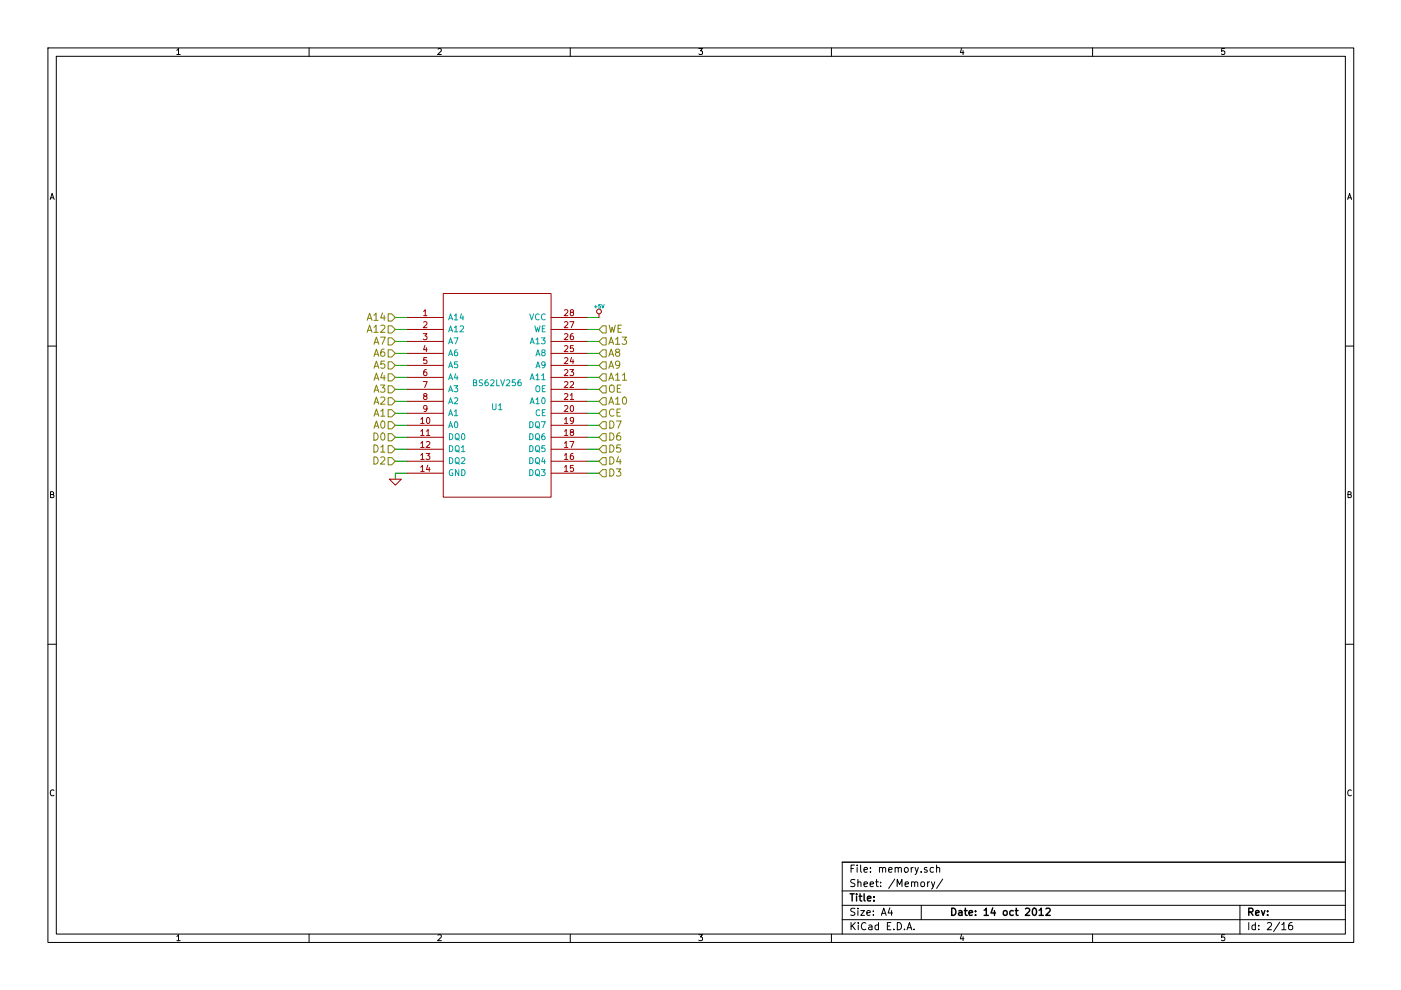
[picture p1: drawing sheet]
<svg xmlns="http://www.w3.org/2000/svg" width="297mm" height="210mm" viewBox="0 0 297 210" stroke-linecap="round" stroke-linejoin="round" font-family="sans-serif">
<g fill="none" stroke="#000" stroke-width=".21">
<path d="M10.2 10.2h276.8v189.6h-276.8zM11.9 11.9h273.3v186.1h-273.3zM37.5 10.7l.3-.4v1.3M37.5 11.6h.7M65.5 10.2v1.7M92.9 10.4l.4-.1 .3 .4-.8 .9h.8M120.9 10.2v1.7M148.2 10.3h.7l-.4 .5 .4 .1v.5l-.2 .2-.5-.2M176.3 10.2v1.7M203.9 10.2l-.3 1h.8M204.2 10.7v.9M231.6 10.2v1.7"/>
<path d="M259.6 10.3h-.6v.6l.2-.1 .4 .1v.5l-.1 .2-.5-.2M10.6 42.3l.4-1.3 .5 1.3M10.8 41.9h.6M285.7 42.3l.4-1.3 .5 1.3M285.9 41.9h.5M10.2 73.4h1.7M285.2 73.4h1.8M10.7 104.9l.6-.1v-.4l-.6-.2v1.3h.5l.2-.4-.2-.2M285.8 104.9l.5-.1 .1-.4-.6-.2v1.3h.5l.2-.4-.3-.2M10.2 136.6h1.7M285.2 136.6h1.8M11.4 167.6a.55 .55 0 0 0-.7 .1 .55 .55 0 0 0 0 .7l.4 .3 .3-.1"/>
<path d="M286.5 167.6a.55 .55 0 0 0-.7 .1 .55 .55 0 0 0 0 .7l.4 .3 .3-.1M37.5 198.6l.3-.4v1.2M37.5 199.4h.7M65.5 198v1.8M92.9 198.3l.4-.1 .3 .4-.8 .8h.8M120.9 198v1.8M148.2 198.2h.7l-.4 .5 .4 .1v.5l-.2 .1-.5-.1M176.3 198v1.8M178.6 188.9h106.6M178.6 195h106.6M178.6 191.9h106.6M180.4 195.6v1.5"/>
<path d="M180.4 184.2h.5M180.7 196.3l.6 .8M181.2 183.4h-.8v1.5M181.3 192.6h-.6l-.3 .3 .1 .3 .7 .3v.5l-.3 .1-.5-.1M181.3 186.5h-.6l-.3 .3 .1 .3 .7 .3v.5l-.3 .1-.5-.1M181.3 195.6l-.9 .9M181.7 183.4v.2M181.7 183.9v1M181.9 192.6v.1M181.9 187.1l.1-.1a.36 .36 0 0 1 .5 .2v.8M181.9 186.5v1.5M181.9 193.1v1"/>
<path d="M182 195.6v.2M182 196.1v1M182.5 183.4v1.3l.2 .2M182.5 193.1h.8l-.8 1h.8M183.2 184.4l.7-.1-.1-.3-.4-.1-.2 .3 .1 .7h.5M183.2 187.5l.7-.1-.1-.4h-.4l-.2 .2 .1 .7h.5M183.6 195.8a.72 .72 0 0 0-1 .5 .72 .72 0 0 0 .7 .8l.3-.1M183.8 193.6l.7-.2v-.3h-.5l-.2 .2 .1 .7h.6M184.2 196.2h.6l.1 .9M184.5 187.5l.7-.1-.1-.4h-.4l-.2 .2 .1 .7h.5M184.6 184.8v.1M184.6 184v.2"/>
<path d="M184.9 196.5l-.7 .1a.3 .3 0 0 0 .2 .5h.5M185.2 194v.1M185.2 193.1v.2M185.6 187h.6M185.9 186.5v1.3l.3 .2M186.3 196.2l-.5-.1-.3 .3 .1 .6 .2 .1h.5M186.3 195.6v1.5M186.5 184.1v-.1a.36 .36 0 0 1 .6 .2v.7M186.5 183.9v1M186.7 187.9v.1M186.7 187v.2M186.9 194.1l.5-1.5 .5 1.5"/>
<path d="M187 193.6h.7M187.1 184.2a.35 .35 0 0 1 .4-.3 .35 .35 0 0 1 .3 .3v.7M188.1 196.3h.5M188.4 184.4l.8-.1-.1-.3-.5-.1-.2 .3 .1 .7h.6M188.7 192.5l-.4 1.1h1M188.9 195.6h-.8v1.5h.8M189 193.1v1M189.5 197v.1M189.7 186.4l-1.3 2M189.8 184.1l.1-.1a.36 .36 0 0 1 .5 .2v.7M189.8 183.9v1M190.2 188v-1.5l.5 1.1 .5-1.1v1.5"/>
<path d="M190.2 195.6a.77 .77 0 0 1 .9 .8 .77 .77 0 0 1-.9 .7zM190.4 184.2a.35 .35 0 0 1 .4-.3 .35 .35 0 0 1 .3 .3v.7M191.8 197v.1M191.8 184.1l.2-.2 .5 .2v.7l-.2 .1-.5-.1zM191.9 187.5l.7-.1v-.4h-.5l-.2 .2 .1 .7h.6M192.3 197.1l.5-1.5 .5 1.5M192.4 196.7h.8M193.2 183.9v1M193.3 187.1v-.1a.36 .36 0 0 1 .6 .2v.8M193.3 187v1M193.6 183.9l-.4 .3M193.8 197v.1"/>
<path d="M193.9 187.2a.35 .35 0 0 1 .4-.2 .35 .35 0 0 1 .3 .2v.8M194 183.9l.4 1M194.7 183.9l-.5 1.4-.2 .1M195.3 184.8v.1M195.3 187.1l.2-.1 .5 .1v.8l-.3 .1-.4-.1zM195.3 191.9v3.1M196.5 184l-.3-.1-.2 .3v.2l.5 .1v.4h-.5M196.7 187v1M197.1 187l-.4 .3M197.5 187l.3 1M197.9 184l-.4-.1-.3 .3 .1 .6 .2 .1h.4M198.2 187l-.5 1.4-.2 .1"/>
<path d="M198.6 184.1l.1-.1a.36 .36 0 0 1 .5 .2v.7M198.6 183.4v1.5M199.9 186.4l-1.3 2M203.9 198.1l-.3 .9h.8M204.2 198.6v.8M231.6 198v1.8M259.6 198.2h-.6v.6l.2-.1 .4 .1v.5l-.1 .1-.5-.1M262.9 191.9v6.1M264.8 195.6v1.5M266.2 196.2l-.5-.1-.3 .3 .1 .6 .2 .1h.5M266.2 195.6v1.5M266.9 197v.1"/>
<path d="M266.9 196.2v.1M268.7 195.8l.6-.2 .3 .4-.9 1.1h.9M271.3 195.5l-1.3 2M271.8 196l.4-.4v1.5M271.8 197.1h.8M273.9 195.6l-.4 .1a.99 .99 0 0 0 0 1.4l.5-.1 .1-.5-.3-.3-.4 .1-.2 .2M285.2 182.8h-106.6v15.2"/>
</g>
<g fill="none" stroke="#000" stroke-width=".3">
<path d="M180.2 189.5h.9M180.7 189.5v1.5M181.6 189.5v.2M181.6 190v1M182.1 190h.6M182.3 189.5v1.3l.4 .2M183.2 189.5v1.3l.2 .2M183.9 190.5l.8-.1-.1-.3-.4-.1-.3 .2 .1 .8h.6M185.3 190.9v.1M185.3 190.1v.1M201.8 192.6a.77 .77 0 0 1 .9 .7 .77 .77 0 0 1-.9 .8zM203.3 193.1h.6l.1 1"/>
<path d="M204 193.4l-.7 .2a.3 .3 0 0 0 .2 .5l.5-.1M204.5 193.1h.6M204.7 192.6v1.3l.4 .2M205.5 193.6l.7-.2-.1-.3h-.4l-.2 .2v.7h.6M206.8 194v.1M206.8 193.1v.2M208.7 193l.4-.4v1.5M208.7 194.1h.9M210.5 192.5l-.4 1.1h1M210.8 193.1v1M212.9 193.1h.3l.3 .3v.4l-.3 .3-.5-.3zM214.8 193.1h-.4l-.3 .3 .1 .6 .2 .1 .4-.1"/>
<path d="M215.3 193.1h.5M215.5 192.6v1.3l.3 .2M217.4 192.7l.6-.1 .3 .4-.9 1.1h.9M219 192.7l.3-.1a.81 .81 0 0 1 .5 .7 .81 .81 0 0 1-.5 .8l-.3-.1-.1-.5zM220.3 193l.5-.4v1.5M220.3 194.1h.9M221.8 192.7l.6-.1 .3 .4-1 1.1h1M264.8 193.4l.7-.1 .2-.2-.1-.4-.2-.1h-.6v1.5M265.2 193.4l.5 .7M266.2 193.6l.8-.2-.1-.3h-.5l-.2 .2 .1 .7h.6M267.5 193.1l.3 1 .4-1M268.8 194v.1"/>
<path d="M268.8 193.1v.2"/>
</g>
<g fill="none" stroke="#808000" stroke-width=".21">
<path d="M77.9 67.9l.5-1.5 .5 1.5M77.9 70.5l.5-1.6 .5 1.6M78 67.5h.7M78 70h.7M79.3 66.8l.4-.4v1.5M79.3 69.4l.4-.5v1.6M79.3 67.9h.9M79.3 70.5h.9M79.3 73l.5-1.5 .5 1.5M79.3 75.5l.5-1.5 .5 1.5M79.3 78.1l.5-1.5 .5 1.5M79.4 77.6h.8"/>
<path d="M79.4 75.1h.8M79.4 72.6h.8M80.7 71.5h1l-.7 1.5M80.7 69.1l.6-.2 .3 .5-.9 1.1h.9M81.1 66.3l-.4 1.1h1M81.1 79l-.4 1.1h1M81.5 74l-.5 .1a.99 .99 0 0 0 0 1.4l.5-.1 .1-.5-.3-.3-.4 .1-.2 .2M81.5 66.9v1M81.5 79.6v1M81.5 76.6h-.7l-.1 .7 .2-.2 .6 .1 .1 .2-.1 .6-.2 .1-.6-.1M82.3 66.5h.8l.7 .8-.7 .8h-.8zM82.3 69.1h.8l.7 .8-.7 .7h-.8z"/>
<path d="M82.3 71.6h.8l.7 .8-.7 .8h-.8zM82.3 74.2h.8l.7 .7-.7 .8h-.8zM82.3 76.7h.8l.7 .8-.7 .7h-.8zM82.3 79.2h.8l.7 .8-.7 .8h-.8zM127 69.9l.8-.8h.7v1.5h-.7zM127 72.4l.8-.8h.7v1.6h-.7zM127.8 76.7h.7v1.5h-.7l-.8-.7zM127.8 74.2h.7v1.5h-.7l-.8-.8zM127.8 79.2h.7v1.6h-.7l-.8-.8zM129.1 78.1l.5-1.5 .5 1.5M129.1 75.5l.5-1.5 .5 1.5M129.1 73l.5-1.5 .5 1.5"/>
<path d="M129.2 68.9l.3 1.6 .3-1.1 .3 1.1 .4-1.6M129.2 77.6h.7M129.2 75.1h.7M129.2 72.6h.7M130.5 71.9l.5-.4v1.5M130.5 79.5l.5-.4v1.5M130.5 73h.9M130.8 74.7l-.3-.3 .1-.2 .2-.2 .4 .1 .2 .2-.1 .2-.6 .3-.2 .2 .1 .4 .2 .1h.3l.3-.2v-.3l-.3-.3M131 69.7h.5M131.4 77.2l-.3 .3-.4-.1-.2-.2 .2-.6h.4l.2 .1a1.16 1.16 0 0 1-.2 1.3l-.4 .1M131.8 68.9h-.8v1.6h.8M131.9 71.5h.9l-.5 .6 .5 .1v.7l-.3 .1-.6-.1"/>
<path d="M132 79.5l.4-.4v1.5M79.3 91.8a.77 .77 0 0 1 .9 .8 .77 .77 0 0 1-.9 .7zM79.3 96.9a.77 .77 0 0 1 .9 .7 .77 .77 0 0 1-.9 .8zM79.3 94.3a.77 .77 0 0 1 .9 .8 .77 .77 0 0 1-.9 .8zM79.3 80.6l.5-1.5 .5 1.5M79.3 83.2l.5-1.6 .5 1.6M79.3 85.7l.5-1.5 .5 1.5M79.3 88.2l.5-1.5 .5 1.5M79.3 90.8l.5-1.5 .5 1.5M79.4 80.2h.8M79.4 85.3h.8M79.4 82.7h.8"/>
<path d="M79.4 87.8h.8M79.4 90.3h.8M80.7 81.6h.9l-.5 .6 .4 .2v.6l-.2 .2-.6-.2M80.7 97l.6-.1 .3 .4-.9 1.1h.9M80.7 94.8l.5-.5v1.6M80.7 84.3l.6-.1 .3 .4-.9 1.1h.9M80.7 87.1l.5-.4v1.5M80.7 95.9h.9M80.7 88.2h.9M80.9 89.4l.2-.1a.81 .81 0 0 1 .5 .7 .81 .81 0 0 1-.5 .8l-.2-.1-.2-.5zM80.9 91.9l.2-.1a.81 .81 0 0 1 .5 .8 .81 .81 0 0 1-.5 .7 .98 .98 0 0 1-.2-1.4zM82.3 91.9h.8l.7 .8-.7 .8h-.8z"/>
<path d="M82.3 97h.8l.7 .8-.7 .8h-.8zM82.3 94.5h.8l.7 .8-.7 .7h-.8zM82.3 81.8h.8l.7 .8-.7 .7h-.8zM82.3 84.3h.8l.7 .8-.7 .8h-.8zM82.3 86.9h.8l.7 .7-.7 .8h-.8zM82.3 89.4h.8l.7 .8-.7 .7h-.8zM127.8 86.9h.7v1.5h-.7l-.8-.8zM127.8 81.8h.7v1.5h-.7l-.8-.7zM127.8 99.6h.7v1.5h-.7l-.8-.8zM127.8 97h.7v1.6h-.7l-.8-.8zM127.8 94.5h.7v1.5h-.7l-.8-.7zM127.8 91.9h.7v1.6h-.7l-.8-.8z"/>
<path d="M127.8 89.4h.7v1.5h-.7l-.8-.7zM127.8 84.3h.7v1.6h-.7l-.8-.8zM129.1 80.6l.5-1.5 .5 1.5M129.1 85.7l.5-1.5 .5 1.5M129.2 80.2h.7M129.2 85.3h.7M129.3 81.9a.5 .5 0 0 1 .6-.3 .5 .5 0 0 1 .3 .5v.9l-.3 .2a.53 .53 0 0 1-.7-.5zM129.3 99.4a.77 .77 0 0 1 .9 .8 .77 .77 0 0 1-.9 .7zM129.3 96.9a.77 .77 0 0 1 .9 .7 .77 .77 0 0 1-.9 .8zM129.3 94.3a.77 .77 0 0 1 .9 .8 .77 .77 0 0 1-.9 .8zM129.3 91.8a.77 .77 0 0 1 .9 .8 .77 .77 0 0 1-.9 .7zM129.3 89.3a.77 .77 0 0 1 .9 .7 .77 .77 0 0 1-.9 .8z"/>
<path d="M130.2 86.9a.72 .72 0 0 0-1 .5 .72 .72 0 0 0 .7 .8l.3-.1M130.5 84.6l.5-.4v1.5M130.5 80.6h.9M130.5 85.7h.9M130.7 99.4h.9l-.5 .6 .4 .2v.6l-.2 .1-.6-.1M130.7 89.3h1l-.7 1.5M130.8 87.5h.5M130.9 82.4h.5M131.1 96.8l-.4 1.1h1M131.5 91.8l-.5 .1a.99 .99 0 0 0 0 1.4l.5-.1 .1-.5-.3-.3-.4 .1-.2 .2M131.5 97.4v1M131.5 86.7h-.7v1.5h.7"/>
<path d="M131.5 94.3h-.7l-.1 .8 .3-.2 .5 .1 .1 .2-.1 .5-.2 .2-.6-.2M131.6 81.6h-.7v1.6h.7M132 80.6h.8M132.1 84.3l.2-.1a.81 .81 0 0 1 .6 .7 .81 .81 0 0 1-.6 .8l-.2-.1-.1-.5z"/>
</g>
<g fill="none" stroke="#00a000" stroke-width=".21">
<path d="M83.8 69.9h2.6M83.8 67.3h2.6M83.8 72.4h2.6M83.8 74.9h2.6M83.8 77.5h2.6M124.5 69.9h2.5M124.5 67.3h2.5M124.5 72.4h2.5M124.5 74.9h2.5M124.5 77.5h2.5M83.8 80h2.6M83.8 82.6h2.6"/>
<path d="M83.8 85.1h2.6M83.8 87.6h2.6M83.8 90.2h2.6M83.8 92.7h2.6M83.8 95.3h2.6M83.8 97.8h2.6M124.5 80h2.5M124.5 82.6h2.5M124.5 85.1h2.5M124.5 87.6h2.5M124.5 90.2h2.5M124.5 92.7h2.5"/>
<path d="M124.5 95.3h2.5M124.5 97.8h2.5M86.4 100.3h-2.6v1.3M124.5 100.3h2.5"/>
</g>
<g fill="none" stroke="#a00000" stroke-width=".21">
<path d="M86.4 67.3h7.6M86.4 69.9h7.6M86.4 72.4h7.6M86.4 74.9h7.6M86.4 77.5h7.6M89.7 70.7h.8l-.4 .5 .4 .1v.6l-.2 .1-.6-.1M89.8 66l.4-.3v1.2M89.8 68.3l.5-.1 .2 .4-.8 .9h.8M89.8 66.9h.7M90.1 73.2l-.3 .9h.8M90.4 78.4h-.2l-.3 .3-.1 .7 .2 .2 .5-.1v-.4l-.2-.3h-.3l-.2 .3M90.4 73.7v.8"/>
<path d="M90.5 75.8h-.6l-.1 .6 .2-.1 .5 .1v.6l-.2 .1-.5-.1M94 62.2h22.8v43.2h-22.8zM116.8 67.3h7.7M116.8 69.9h7.7M116.8 72.4h7.7M116.8 74.9h7.7M116.8 77.5h7.7M119.7 78.5l.5-.1 .2 .3-.8 .9h.8M119.7 75.9l.5-.1 .2 .4-.8 .9h.8M119.7 73.4l.5-.1 .2 .4-.8 .8h.8M119.7 70.9l.5-.2 .2 .4-.8 .9h.8M119.7 68.3l.5-.1 .2 .4-.8 .9h.8"/>
<path d="M119.7 65.8l.5-.1 .2 .3-.8 .9h.8M120.8 78.4h.8l-.4 .4 .4 .2v.5l-.2 .1-.6-.1M120.8 68.2h.9l-.6 1.3M121.1 66.2l-.1-.1v-.3l.4-.1 .2 .1v.3l-.6 .2-.1 .1v.3l.2 .2h.3l.2-.2v-.4l-.2-.1M121.2 75.8l-.3 .9h.8M121.5 70.7h-.2l-.3 .3-.1 .8 .2 .2 .5-.1v-.4l-.2-.3h-.3l-.2 .3M121.5 76.3v.8M121.6 73.3h-.6l-.1 .6 .2-.1 .5 .1v.5l-.2 .1-.5-.1M127 66.5v.8M86.4 80h7.6M86.4 82.6h7.6M86.4 85.1h7.6"/>
<path d="M86.4 87.6h7.6M86.4 90.2h7.6M86.4 92.7h7.6M86.4 95.3h7.6M86.4 97.8h7.6M89.2 88.9l.4-.4v1.3M89.2 91.4l.4-.3v1.2M89.2 94l.4-.4v1.3M89.2 96.5l.4-.4v1.3M89.2 99.1l.4-.4v1.2M89.2 89.8h.7M89.2 92.3h.7"/>
<path d="M89.2 94.9h.7M89.2 97.4h.7M89.2 99.9h.7M89.7 80.9h.9l-.6 1.3M90 84l-.1-.1v-.3l.4-.2 .2 .2v.3l-.6 .1-.1 .2v.3l.2 .2h.3l.2-.2v-.4l-.2-.1M90.3 96.1h.8l-.4 .5 .4 .1v.6l-.2 .1-.6-.1M90.4 91.4l.4-.3v1.2M90.4 93.7l.5-.1 .2 .4-.8 .9h.8M90.4 92.3h.7M90.5 86.5l-.2 .3-.4-.1v-.6l.4-.1 .2 .2v.7l-.2 .3h-.4M90.5 88.6l.2-.1a.67 .67 0 0 1 .5 .7 .67 .67 0 0 1-.5 .6l-.3-.5zM90.7 98.6l-.3 .9h.8"/>
<path d="M91 99.1v.8M116.8 80h7.7M116.8 82.6h7.7M116.8 85.1h7.7M116.8 87.6h7.7M116.8 90.2h7.7M116.8 92.7h7.7M116.8 95.3h7.7M116.8 97.8h7.7M119.7 86.1l.5-.1 .2 .4-.8 .8h.8M119.7 83.6l.5-.2 .2 .4-.8 .9h.8M119.7 81l.5-.1 .2 .4-.8 .9h.8"/>
<path d="M119.7 99.1l.3-.4v1.2M119.7 96.5l.3-.4v1.3M119.7 94l.3-.4v1.3M119.7 91.4l.3-.3v1.2M119.7 88.9l.3-.4v1.3M119.7 89.8h.7M119.7 92.3h.7M119.7 94.9h.7M119.7 97.4h.7M119.7 99.9h.7M120.8 93.6h.9l-.6 1.3M120.9 83.8l.4-.4v1.3"/>
<path d="M120.9 81l.5-.1 .2 .4-.8 .9h.8M120.9 84.7h.7M121 86.1l.2-.1a.67 .67 0 0 1 .4 .6 .67 .67 0 0 1-.4 .6l-.3-.4zM121.1 91.6l-.1-.1v-.3l.4-.1 .2 .1v.3l-.6 .2-.1 .1v.3l.2 .2h.3l.2-.2v-.4l-.2-.1M121.5 96.1h-.2l-.3 .3-.1 .8 .2 .2 .5-.1v-.4l-.2-.3h-.3l-.2 .3M121.6 98.7h-.6l-.1 .6 .2-.1 .5 .1v.5l-.2 .1-.5-.1M121.6 89.1l-.2 .2h-.4v-.7l.4-.1 .2 .3v.7l-.2 .2-.4 .1M82.6 101.6h2.5l-1.3 1.3zM86.4 100.3h7.6M116.8 100.3h7.7"/>
<circle cx="127" cy="66" r=".51"/>
</g>
<g fill="none" stroke="#00a0a0" stroke-width=".21">
<path d="M95.1 67.8l.4-1.3 .5 1.3M95.1 70.4l.4-1.3 .5 1.3M95.1 72.9l.4-1.3 .5 1.3M95.1 75.4l.4-1.2 .5 1.2M95.1 78l.4-1.3 .5 1.3M95.3 67.5h.5M95.3 70h.5M95.3 72.5h.5M95.3 75.1h.5M95.3 77.6h.5M96.3 71.6h.8l-.5 1.3M96.3 66.9l.4-.4v1.3"/>
<path d="M96.3 69.5l.4-.4v1.3M96.3 67.8h.8M96.3 70.4h.8M96.6 79.2l-.3 .9h.8M96.9 74.2h-.2l-.3 .3-.1 .7 .3 .2 .4-.1 .1-.4-.3-.2h-.2l-.3 .2M96.9 79.7v.8M97 76.7h-.6l-.1 .6 .2-.1 .5 .1v.6l-.2 .1-.5-.1M97.6 69.2l.4-.1 .3 .4-.8 .9h.8M97.8 66.5l-.2 .9h.7M98.1 67v.8M112.3 66.5l.4 1.3 .5-1.3M112.4 72.9l.4-1.3 .5 1.3"/>
<path d="M112.5 72.5h.6M113.4 69.1l.3 1.3 .3-.9 .2 .9 .3-1.3M113.6 79.6l.4-.4v1.3M113.6 78l.4-1.3 .5 1.3M113.6 75.4l.4-1.2 .5 1.2M113.6 72l.4-.4v1.3M113.6 72.9h.8M113.8 75.1h.6M113.8 77.6h.6M114.3 66.7a.55 .55 0 0 0-.7 .1 .55 .55 0 0 0 0 .7l.3 .3 .4-.1M114.8 71.6h.8l-.5 .5 .4 .1v.6l-.2 .1-.5-.1M114.9 79.6l.3-.4v1.3"/>
<path d="M115 69.7h.4M115.1 74.7l-.2-.1v-.3l.4-.1 .2 .1v.3l-.5 .2-.1 .2v.2l.2 .2h.2l.3-.2-.1-.4-.2-.1M115.6 77.3l-.3 .2-.3-.1-.1-.6 .4-.1 .3 .3-.1 .7-.2 .2-.3 .1M115.6 66.7a.55 .55 0 0 0-.8 .1 .55 .55 0 0 0 .1 .7l.3 .3 .4-.1M115.6 69.1h-.6v1.3h.6M126 65h.6M126.3 64.7v.6M127.3 64.6h-.4v.3h.4l.1 .3-.2 .1h-.3M127.6 64.6l.2 .7 .3-.7M95.1 80.5l.4-1.3 .5 1.3M95.1 83.1l.4-1.3 .5 1.3M95.1 85.6l.4-1.3 .5 1.3"/>
<path d="M95.1 88.1l.4-1.2 .5 1.2M95.1 90.7l.4-1.3 .5 1.3M95.3 80.2h.5M95.3 82.7h.5M95.3 85.2h.5M95.3 87.8h.5M95.3 90.3h.5M95.3 91.9a.64 .64 0 0 1 .7 .7 .64 .64 0 0 1-.7 .6zM95.3 94.5a.64 .64 0 0 1 .7 .6 .64 .64 0 0 1-.7 .7zM95.3 97a.64 .64 0 0 1 .7 .7 .64 .64 0 0 1-.7 .6zM96 99.6a.59 .59 0 0 0-.8 .6 .59 .59 0 0 0 .8 .6v-.5h-.2M96.3 81.8h.8l-.5 .5 .4 .1v.5l-.2 .2-.5-.2"/>
<path d="M96.3 84.5l.5-.2 .3 .4-.8 .9h.8M96.3 87.2l.4-.3v1.2M96.3 88.1h.8M96.4 89.5l.2-.1a.67 .67 0 0 1 .5 .6 .67 .67 0 0 1-.5 .7l-.3-.5zM96.6 92.1l.2-.2a.45 .45 0 0 1 .6 .5l-.1 .6-.5 .2-.3-.4zM96.6 94.7l.2-.2a.45 .45 0 0 1 .6 .4l-.1 .7-.5 .2-.3-.4zM96.6 97.2l.2-.2a.45 .45 0 0 1 .6 .5l-.1 .6-.5 .2-.3-.4zM96.7 92.9l.7 .4M96.7 95.5l.7 .4M96.7 98l.7 .4M97.3 99.6v1.2l-.7-1.2v1.2M97.8 94.9l.4-.4v1.3"/>
<path d="M97.8 97.2l.5-.2 .3 .4-.8 .9h.8M97.8 95.8h.8M97.9 99.6a.64 .64 0 0 1 .7 .6 .64 .64 0 0 1-.7 .6zM97.9 92.1l.2-.2a.67 .67 0 0 1 .5 .7 .67 .67 0 0 1-.5 .6l-.3-.5zM100.4 81.1h.5l.1-.5-.6-.1v1.3h.5l.2-.4-.3-.3M102.3 80.6l-.5-.1-.1 .1v.5l.6 .2v.3l-.2 .2-.5-.1M103.4 80.5h-.2l-.3 .3-.1 .8 .2 .2 .5-.1v-.4l-.2-.3h-.3l-.2 .3M104 80.6l.5-.1 .2 .4-.7 .9h.7M104.4 85.6v1l.3 .3 .4-.1 .1-.2v-1M105.3 80.5v1.3h.6M105.7 86l.4-.4v1.3M105.7 86.9h.7"/>
<path d="M106.1 80.5l.5 1.3 .4-1.3M107.4 80.6l.4-.1 .3 .4-.8 .9h.8M109.2 80.5h-.6v.6l.2-.1 .4 .1v.6l-.1 .1-.5-.1M110.4 80.5h-.2l-.3 .3-.1 .8 .2 .2 .5-.1v-.4l-.2-.3h-.3l-.2 .3M112.3 99.6a.64 .64 0 0 1 .7 .6 .64 .64 0 0 1-.7 .6zM112.3 97a.64 .64 0 0 1 .7 .7 .64 .64 0 0 1-.7 .6zM112.3 94.5a.64 .64 0 0 1 .7 .6 .64 .64 0 0 1-.7 .7zM112.3 91.9a.64 .64 0 0 1 .7 .7 .64 .64 0 0 1-.7 .6zM112.3 89.4a.64 .64 0 0 1 .7 .6 .64 .64 0 0 1-.7 .7zM112.4 85.6l.4-1.3 .5 1.3M112.4 80.5l.4-1.3 .5 1.3M112.5 80.2h.6"/>
<path d="M112.5 85.2h.6M113.6 99.7l.2-.1a.45 .45 0 0 1 .6 .4l-.1 .7-.5 .1-.3-.4zM113.6 97.2l.2-.2a.45 .45 0 0 1 .6 .5l-.1 .6-.5 .2-.3-.4zM113.6 94.7l.2-.2a.45 .45 0 0 1 .6 .4l-.1 .7-.5 .2-.3-.4zM113.6 92.1l.2-.2a.45 .45 0 0 1 .6 .5l-.1 .6-.5 .2-.3-.4zM113.6 89.6l.2-.2a.45 .45 0 0 1 .6 .4l-.1 .7-.5 .2-.3-.4zM113.6 84.7l.4-.4v1.3M113.6 85.6h.8M113.6 80.5h.8M113.7 82l.2-.2a.45 .45 0 0 1 .6 .4l-.1 .7-.5 .2-.3-.4zM113.8 98l.6 .4M113.8 95.5l.6 .4"/>
<path d="M113.8 92.9l.6 .4M113.8 90.4l.6 .4M114.4 87a.55 .55 0 0 0-.7 .1 .55 .55 0 0 0 0 .7l.4 .3 .3-.1M114.8 99.6h.8l-.5 .5 .4 .1v.5l-.2 .1-.5-.1M114.8 89.4h.8l-.5 1.3M114.9 80.5h.7M115 84.5l.1-.2a.67 .67 0 0 1 .5 .7 .67 .67 0 0 1-.5 .6l-.2-.5zM115 87.5h.4M115 82.4h.4M115.1 97l-.2 .9h.7M115.4 91.9h-.2l-.3 .4v.7l.2 .2 .4-.1 .1-.4-.3-.3h-.2l-.2 .3M115.4 97.5v.8"/>
<path d="M115.5 94.5h-.6v.6l.1-.1 .5 .1v.5l-.2 .2-.4-.2M115.6 86.9h-.6v1.2h.6M115.6 81.8h-.6v1.3h.6M113.8 100.5l.6 .5"/>
</g>
</svg>
